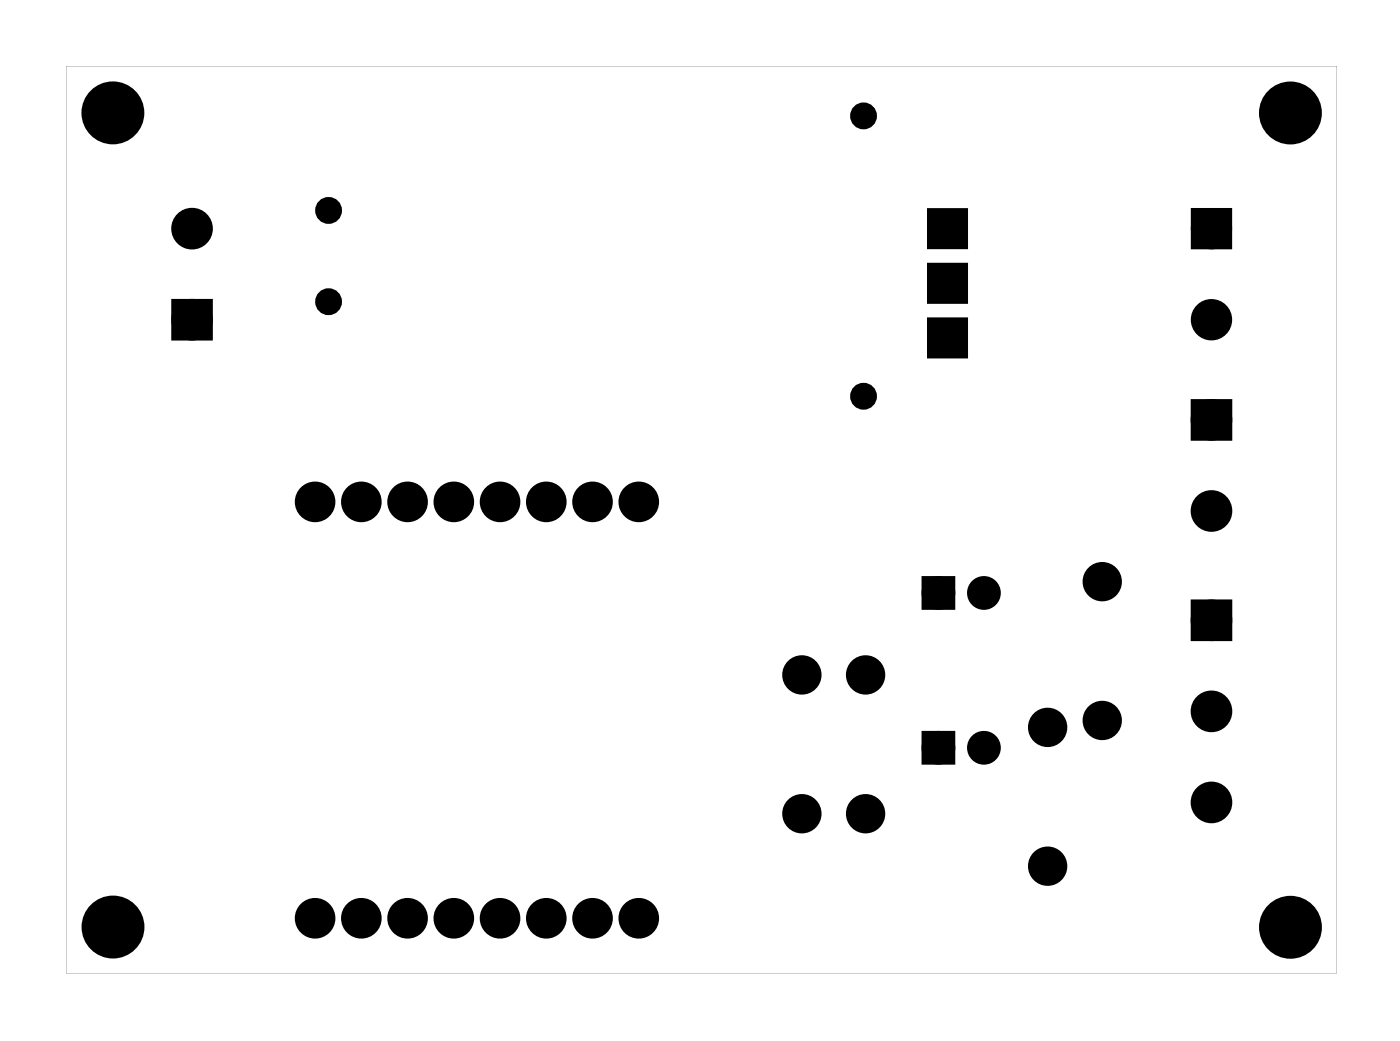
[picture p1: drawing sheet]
<svg xmlns="http://www.w3.org/2000/svg" width="77mm" height="57mm" viewBox="0 0 77 57" stroke-linecap="round" stroke-linejoin="round" font-family="sans-serif">
<g fill="#000">
<path d="M9.8 16.8h1.5v1.5h-1.5zM51 11.6h2v2h-2zM51 17.6h2v2h-2zM51 14.6h2v2h-2zM65.8 11.8h1.5v1.5h-1.5zM50.9 32h1.2v1.2h-1.2zM65.8 33.3h1.5v1.5h-1.5zM65.8 22.3h1.5v1.5h-1.5zM50.9 40.5h1.2v1.2h-1.2z"/>
<path d="M3.6 3.6h69.8v49.8h-69.8zM3.6 3.6v49.8h69.8v-49.8z"/>
</g>
<g fill="#000">
<circle cx="6.2" cy="6.2" r="1.6"/>
<circle cx="10.5" cy="12.6" r=".76"/>
<circle cx="10.5" cy="17.6" r=".76"/>
<circle cx="18" cy="16.6" r=".45"/>
<circle cx="18" cy="11.6" r=".45"/>
<circle cx="47.4" cy="6.4" r=".45"/>
<circle cx="66.5" cy="12.6" r=".75"/>
<circle cx="66.5" cy="17.6" r=".75"/>
<circle cx="70.9" cy="6.2" r="1.6"/>
<circle cx="17.3" cy="27.6" r=".72"/>
<circle cx="19.8" cy="27.6" r=".72"/>
<circle cx="22.4" cy="27.6" r=".72"/>
<circle cx="24.9" cy="27.6" r=".72"/>
<circle cx="27.5" cy="27.6" r=".72"/>
<circle cx="30" cy="27.6" r=".72"/>
<circle cx="32.5" cy="27.6" r=".72"/>
<circle cx="35.1" cy="27.6" r=".72"/>
<circle cx="44" cy="37.1" r=".7"/>
<circle cx="47.4" cy="21.8" r=".45"/>
<circle cx="47.5" cy="37.1" r=".7"/>
<circle cx="51.5" cy="32.6" r=".6"/>
<circle cx="54" cy="32.6" r=".6"/>
<circle cx="57.5" cy="39.9" r=".7"/>
<circle cx="60.5" cy="31.9" r=".7"/>
<circle cx="60.5" cy="39.6" r=".7"/>
<circle cx="66.5" cy="34.1" r=".76"/>
<circle cx="66.5" cy="23.1" r=".76"/>
<circle cx="66.5" cy="39.1" r=".76"/>
<circle cx="66.5" cy="28.1" r=".76"/>
<circle cx="6.2" cy="50.9" r="1.6"/>
<circle cx="17.3" cy="50.4" r=".72"/>
<circle cx="19.8" cy="50.4" r=".72"/>
<circle cx="22.4" cy="50.4" r=".72"/>
<circle cx="24.9" cy="50.4" r=".72"/>
<circle cx="27.5" cy="50.4" r=".72"/>
<circle cx="30" cy="50.4" r=".72"/>
<circle cx="32.5" cy="50.4" r=".72"/>
<circle cx="35.1" cy="50.4" r=".72"/>
<circle cx="44" cy="44.7" r=".7"/>
<circle cx="47.5" cy="44.7" r=".7"/>
<circle cx="51.5" cy="41.1" r=".6"/>
<circle cx="54" cy="41.1" r=".6"/>
<circle cx="57.5" cy="47.6" r=".7"/>
<circle cx="66.5" cy="44.1" r=".76"/>
<circle cx="70.9" cy="50.9" r="1.6"/>
</g>
<g fill="none" stroke="#000" stroke-width=".78" stroke-linecap="butt">
<circle cx="17.3" cy="27.6" r=".72"/>
<circle cx="19.8" cy="27.6" r=".72"/>
<circle cx="22.4" cy="27.6" r=".72"/>
<circle cx="24.9" cy="27.6" r=".72"/>
<circle cx="27.5" cy="27.6" r=".72"/>
<circle cx="30" cy="27.6" r=".72"/>
<circle cx="32.5" cy="27.6" r=".72"/>
<circle cx="35.1" cy="27.6" r=".72"/>
<circle cx="17.3" cy="50.4" r=".72"/>
<circle cx="19.8" cy="50.4" r=".72"/>
<circle cx="22.4" cy="50.4" r=".72"/>
<circle cx="24.9" cy="50.4" r=".72"/>
<circle cx="27.5" cy="50.4" r=".72"/>
<circle cx="30" cy="50.4" r=".72"/>
<circle cx="32.5" cy="50.4" r=".72"/>
<circle cx="35.1" cy="50.4" r=".72"/>
</g>
<g fill="none" stroke="#000" stroke-width=".58">
<circle cx="18" cy="11.6" r=".45"/>
<circle cx="18" cy="16.6" r=".45"/>
<circle cx="47.4" cy="6.4" r=".45"/>
<circle cx="47.4" cy="21.8" r=".45"/>
</g>
<g fill="none" stroke="#000" stroke-width=".76" stroke-linecap="butt">
<path d="M9.8 16.8h1.5v1.5h-1.5zM65.8 11.8h1.5v1.5h-1.5zM65.8 33.3h1.5v1.5h-1.5zM65.8 22.3h1.5v1.5h-1.5z"/>
<circle cx="10.5" cy="12.6" r=".76"/>
<circle cx="10.5" cy="17.6" r=".76"/>
<circle cx="66.5" cy="17.6" r=".75"/>
<circle cx="66.5" cy="12.6" r=".75"/>
<circle cx="44" cy="37.1" r=".7"/>
<circle cx="47.5" cy="37.1" r=".7"/>
<circle cx="57.5" cy="39.9" r=".7"/>
<circle cx="60.5" cy="31.9" r=".7"/>
<circle cx="60.5" cy="39.6" r=".7"/>
<circle cx="66.5" cy="34.1" r=".76"/>
<circle cx="66.5" cy="23.1" r=".76"/>
<circle cx="66.5" cy="39.1" r=".76"/>
<circle cx="66.5" cy="28.1" r=".76"/>
<circle cx="44" cy="44.7" r=".7"/>
<circle cx="47.5" cy="44.7" r=".7"/>
<circle cx="57.5" cy="47.6" r=".7"/>
<circle cx="66.5" cy="44.1" r=".76"/>
</g>
<g fill="none" stroke="#000" stroke-width=".25">
<path d="M51 11.6h2v2h-2zM51 17.6h2v2h-2zM51 14.6h2v2h-2z"/>
<circle cx="6.2" cy="6.2" r="1.6"/>
<circle cx="70.9" cy="6.2" r="1.6"/>
<circle cx="6.2" cy="50.9" r="1.6"/>
<circle cx="70.9" cy="50.9" r="1.6"/>
</g>
<g fill="none" stroke="#000" stroke-width=".65" stroke-linecap="butt">
<path d="M50.9 32h1.2v1.2h-1.2zM50.9 40.5h1.2v1.2h-1.2z"/>
<circle cx="51.5" cy="32.6" r=".6"/>
<circle cx="54" cy="32.6" r=".6"/>
<circle cx="51.5" cy="41.1" r=".6"/>
<circle cx="54" cy="41.1" r=".6"/>
</g>
</svg>
